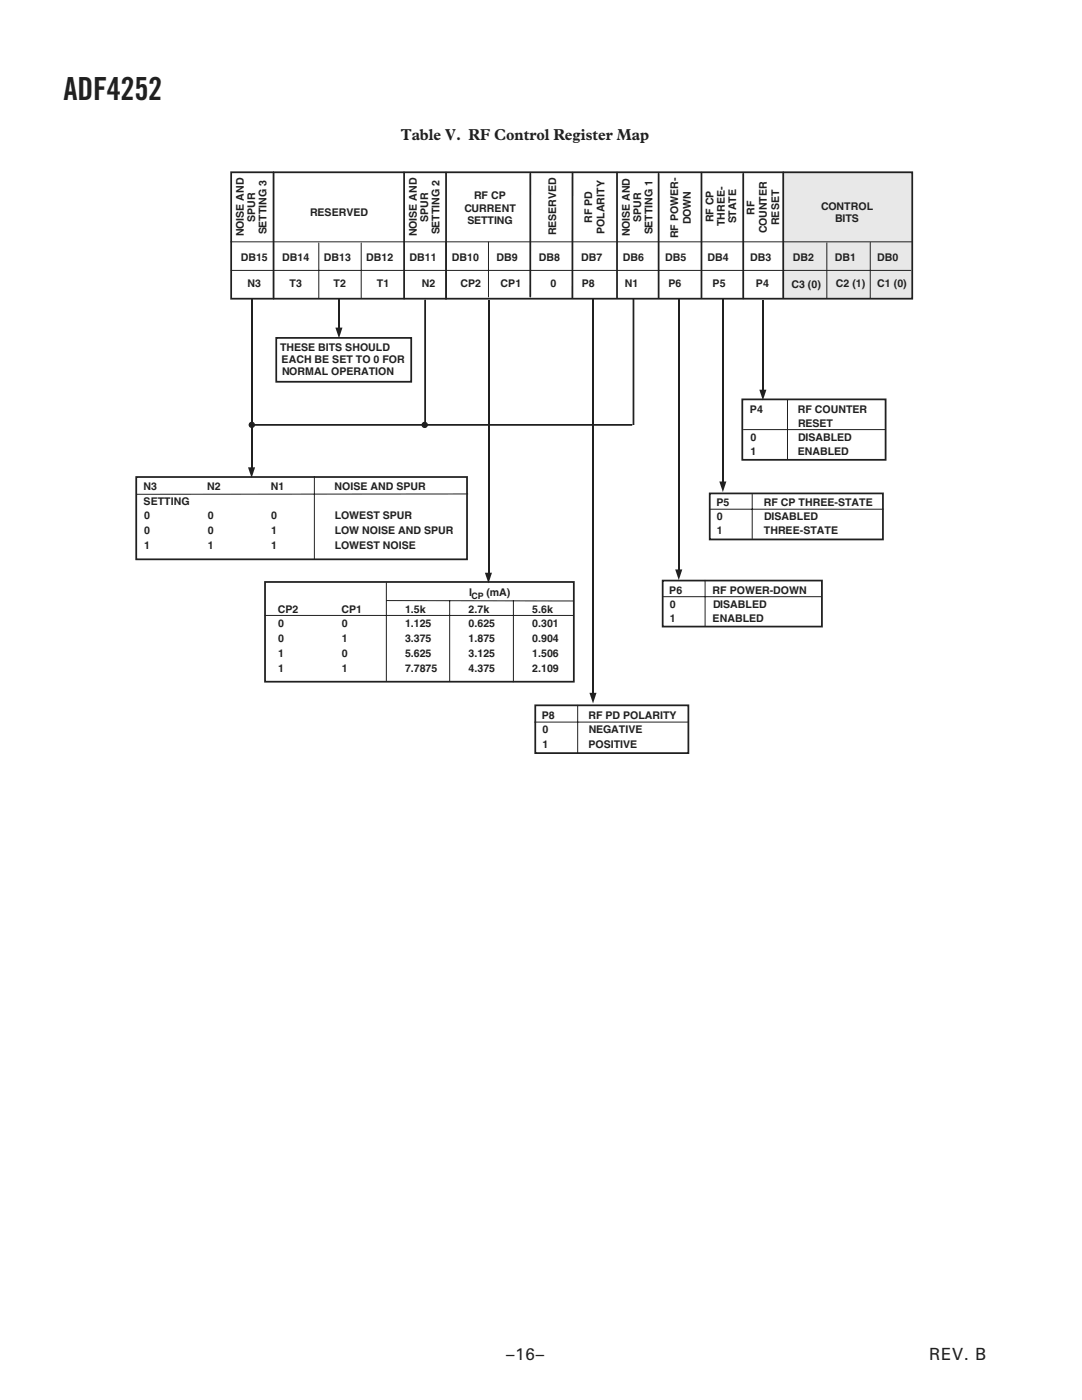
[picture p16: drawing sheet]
<svg xmlns="http://www.w3.org/2000/svg" width="216mm" height="279mm" viewBox="0 0 216 279" stroke-linecap="round" stroke-linejoin="round" font-family="sans-serif">
<defs><g id="words">
<text font-size="6.3" fill="#231f20" x="12.7" y="19.9">ADF4252</text>
<g font-size="3.4" fill="#231f20">
<text x="101" y="271.5">–16–</text>
<text x="185.4" y="271.5">REV. B</text>
</g>
<text font-size="3.2" fill="#231f20" x="80" y="28">Table V. RF Control Register Map</text>
<g font-size="2.1" fill="#231f20">
<text x="94.6" y="39.7">RF CP</text>
<text x="163.8" y="41.8">CONTROL</text>
<text x="48.6" y="47.2" transform="rotate(-90 48.6 47.2)">NOISE AND</text>
<text x="50.9" y="44.2" transform="rotate(-90 50.9 44.2)">SPUR</text>
<text x="53.2" y="46.8" transform="rotate(-90 53.2 46.8)">SETTING 3</text>
<text x="61.9" y="43.1">RESERVED</text>
<text x="83.2" y="47.2" transform="rotate(-90 83.2 47.2)">NOISE AND</text>
<text x="85.5" y="44.2" transform="rotate(-90 85.5 44.2)">SPUR</text>
<text x="87.7" y="46.8" transform="rotate(-90 87.7 46.8)">SETTING 2</text>
<text x="92.7" y="42.2">CURRENT</text>
<text x="93.3" y="44.7">SETTING</text>
<text x="111" y="46.9" transform="rotate(-90 111 46.9)">RESERVED</text>
<text x="118.1" y="44.5" transform="rotate(-90 118.1 44.5)">RF PD</text>
<text x="120.6" y="46.6" transform="rotate(-90 120.6 46.6)">POLARITY</text>
<text x="125.6" y="47.2" transform="rotate(-90 125.6 47.2)">NOISE AND</text>
<text x="127.9" y="44.3" transform="rotate(-90 127.9 44.3)">SPUR</text>
<text x="130.2" y="46.8" transform="rotate(-90 130.2 46.8)">SETTING 1</text>
<text x="135.3" y="47.5" transform="rotate(-90 135.3 47.5)">RF POWER-</text>
<text x="137.8" y="44.7" transform="rotate(-90 137.8 44.7)">DOWN</text>
<text x="142.4" y="44.4" transform="rotate(-90 142.4 44.4)">RF CP</text>
<text x="144.6" y="45.1" transform="rotate(-90 144.6 45.1)">THREE-</text>
<text x="146.9" y="44.6" transform="rotate(-90 146.9 44.6)">STATE</text>
<text x="150.5" y="42.8" transform="rotate(-90 150.5 42.8)">RF</text>
<text x="153" y="46.6" transform="rotate(-90 153 46.6)">COUNTER</text>
<text x="155.5" y="44.9" transform="rotate(-90 155.5 44.9)">RESET</text>
<text x="166.7" y="44.3">BITS</text>
<text x="48" y="52">DB15</text>
<text x="56.3" y="52">DB14</text>
<text x="64.6" y="52">DB13</text>
<text x="73.1" y="52">DB12</text>
<text x="81.7" y="52">DB11</text>
<text x="90.2" y="52">DB10</text>
<text x="99.1" y="52">DB9</text>
<text x="107.5" y="52">DB8</text>
<text x="116" y="52">DB7</text>
<text x="124.3" y="52">DB6</text>
<text x="132.7" y="52">DB5</text>
<text x="141.2" y="52">DB4</text>
<text x="149.7" y="52">DB3</text>
<text x="158.2" y="52">DB2</text>
<text x="166.6" y="52">DB1</text>
<text x="175.1" y="52">DB0</text>
<text x="49.4" y="57.3">N3</text>
<text x="57.8" y="57.3">T3</text>
<text x="66.6" y="57.3">T2</text>
<text x="75.2" y="57.3">T1</text>
<text x="84.2" y="57.3">N2</text>
<text x="91.9" y="57.3">CP2</text>
<text x="99.9" y="57.3">CP1</text>
<text x="109.9" y="57.3">0</text>
<text x="116.1" y="57.3">P8</text>
<text x="124.7" y="57.3">N1</text>
<text x="133.4" y="57.3">P6</text>
<text x="142.2" y="57.3">P5</text>
<text x="150.8" y="57.3">P4</text>
<text x="157.9" y="57.5">C3 (0)</text>
<text x="166.8" y="57.3">C2 (1)</text>
<text x="175.1" y="57.3">C1 (0)</text>
<text x="55.9" y="70">THESE BITS SHOULD</text>
<text x="56.2" y="72.4">EACH BE SET TO 0 FOR</text>
<text x="56.3" y="74.9">NORMAL OPERATION</text>
<text x="149.6" y="82.4">P4</text>
<text x="159.2" y="82.4">RF COUNTER</text>
<text x="149.7" y="88">0</text>
<text x="159.3" y="85.2">RESET</text>
<text x="159.3" y="88">DISABLED</text>
<text x="149.7" y="90.8">1</text>
<text x="159.2" y="90.8">ENABLED</text>
<text x="28.7" y="97.8">N3</text>
<text x="28.7" y="100.7">SETTING</text>
<text x="41.4" y="97.8">N2</text>
<text x="54.1" y="97.8">N1</text>
<text x="66.8" y="97.8">NOISE AND SPUR</text>
<text x="143" y="100.9">P5</text>
<text x="152.4" y="100.9">RF CP THREE-STATE</text>
<text x="28.7" y="103.6">0</text>
<text x="28.7" y="106.6">0</text>
<text x="41.4" y="103.6">0</text>
<text x="41.4" y="106.6">0</text>
<text x="54.1" y="103.6">0</text>
<text x="54.1" y="106.6">1</text>
<text x="66.8" y="103.6">LOWEST SPUR</text>
<text x="66.8" y="106.6">LOW NOISE AND SPUR</text>
<text x="143.1" y="103.7">0</text>
<text x="143.1" y="106.6">1</text>
<text x="152.4" y="106.6">THREE-STATE</text>
<text x="152.5" y="103.7">DISABLED</text>
<text x="28.7" y="109.5">1</text>
<text x="41.4" y="109.5">1</text>
<text x="54.1" y="109.5">1</text>
<text x="66.8" y="109.5">LOWEST NOISE</text>
<text x="93.6" y="118.9">I</text>
<text x="97" y="118.9">(mA)</text>
<text x="133.5" y="118.5">P6</text>
<text x="142.2" y="118.5">RF POWER-DOWN</text>
<text x="55.4" y="122.3">CP2</text>
<text x="55.5" y="125.2">0</text>
<text x="68.1" y="122.3">CP1</text>
<text x="68.2" y="125.2">0</text>
<text x="80.8" y="125.2">1.125</text>
<text x="80.8" y="122.3">1.5k</text>
<text x="93.5" y="125.2">0.625</text>
<text x="93.5" y="122.3">2.7k</text>
<text x="106.2" y="125.2">0.301</text>
<text x="106.2" y="122.3">5.6k</text>
<text x="133.6" y="121.3">0</text>
<text x="133.6" y="124.1">1</text>
<text x="142.2" y="124.1">ENABLED</text>
<text x="142.3" y="121.3">DISABLED</text>
<text x="55.5" y="128.2">0</text>
<text x="55.5" y="131.1">1</text>
<text x="68.2" y="128.2">1</text>
<text x="68.2" y="131.1">0</text>
<text x="80.8" y="128.2">3.375</text>
<text x="80.8" y="131.1">5.625</text>
<text x="93.5" y="128.2">1.875</text>
<text x="93.5" y="131.1">3.125</text>
<text x="106.2" y="128.2">0.904</text>
<text x="106.2" y="131.1">1.506</text>
<text x="55.5" y="134.1">1</text>
<text x="68.2" y="134.1">1</text>
<text x="80.8" y="134.1">7.7875</text>
<text x="93.5" y="134.1">4.375</text>
<text x="106.2" y="134.1">2.109</text>
<text x="108.1" y="143.5">P8</text>
<text x="117.4" y="143.5">RF PD POLARITY</text>
<text x="108.2" y="146.4">0</text>
<text x="108.2" y="149.2">1</text>
<text x="117.4" y="149.2">POSITIVE</text>
<text x="117.5" y="146.4">NEGATIVE</text>
</g>
<text font-size="1.8" fill="#231f20" x="94.1" y="119.6">CP</text>
</g></defs>
<path d="M132.2 115.9h31.8v9.2h-31.8z" fill="none" stroke="#231f20" stroke-width=".35"/>
<path d="M132.2 119.1h31.7M140.7 115.7v9.4" fill="none" stroke="#231f20" stroke-width=".2"/>
<path d="M156.4 34.3h25.4v25.3h-25.4z" fill="#e7e8e9"/>
<g fill="none" stroke="#231f20" stroke-width=".35">
<path d="M46.1 34.4h135.9v25.2h-135.9zM54.6 34.4v25.2M80.6 34.4v25.2M89 34.4v25.3M105.8 34.6v24.6M114.2 34.5v25M123.1 34.4v25M131.4 34.7v24.8M140 34.4v25.1M148.3 34.7v24.9M156.3 34.4v25M84.8 59.8v25.4"/>
<path d="M126.4 59.5v25.3M55.1 67.4h27v8.8h-27zM148.1 79.7h28.6v12.1h-28.6zM27.2 95.2h66v16.4h-66zM50.2 84.8h76M141.6 98.5h34.6v9.2h-34.6zM52.9 116.1h61.6v20h-61.6zM106.8 140.8h30.6v9.5h-30.6z"/>
</g>
<g fill="none" stroke="#231f20" stroke-width=".2">
<path d="M46.1 48.3h136M63.6 48.5v10.9M72.1 48.5v10.9M89 48.3v11.1M97.5 48.3v11M165 48.4v11.1M173.7 48.3v11.2M181.8 54h-135.7M157.1 79.8v11.9M62.7 95v16.6M93.4 98.6h-66.2M148.3 85.7h28.4"/>
<path d="M150.1 98.6v9.1M77.1 119.9h37.4M77.1 116.2v19.9M89.7 119.9v16.2M102.4 119.9v16.2M141.6 101.6h34.7M52.8 122.8h61.6M106.6 144.1h30.7M115.3 140.7v9.7"/>
</g>
<circle cx="50.3" cy="84.8" r=".5" fill="#231f20"/>
<g fill="none" stroke="#231f20" stroke-width=".26">
<path d="M135.5 59.6v54.2"/>
<circle cx="50.3" cy="84.8" r=".5"/>
</g>
<path d="M134.7 113.6h1.4l-.7 2.2z" fill="#231f20"/>
<path d="M144.3 59.6v36.7" fill="none" stroke="#231f20" stroke-width=".26"/>
<path d="M143.5 96.1h1.4l-.7 2.1z" fill="#231f20"/>
<path d="M152.2 59.8v18.2" fill="none" stroke="#231f20" stroke-width=".26"/>
<path d="M151.5 77.8h1.4l-.7 2.1z" fill="#231f20"/>
<path d="M118.3 59.8v78.7" fill="none" stroke="#231f20" stroke-width=".26"/>
<path d="M117.6 138.3h1.4l-.7 2.1z" fill="#231f20"/>
<path d="M97.5 59.8v54.7" fill="none" stroke="#231f20" stroke-width=".26"/>
<path d="M96.8 114.3h1.4l-.7 2.1z" fill="#231f20"/>
<path d="M50.2 59.6v33.8" fill="none" stroke="#231f20" stroke-width=".26"/>
<g fill="#231f20">
<path d="M49.5 93.3h1.4l-.7 2.1z"/>
<circle cx="84.7" cy="84.8" r=".5"/>
</g>
<g fill="none" stroke="#231f20" stroke-width=".26">
<path d="M67.7 59.6v6"/>
<circle cx="84.7" cy="84.8" r=".5"/>
</g>
<path d="M66.9 65.4h1.4l-.7 2.1z" fill="#231f20"/>
<use href="#words"/>
</svg>
